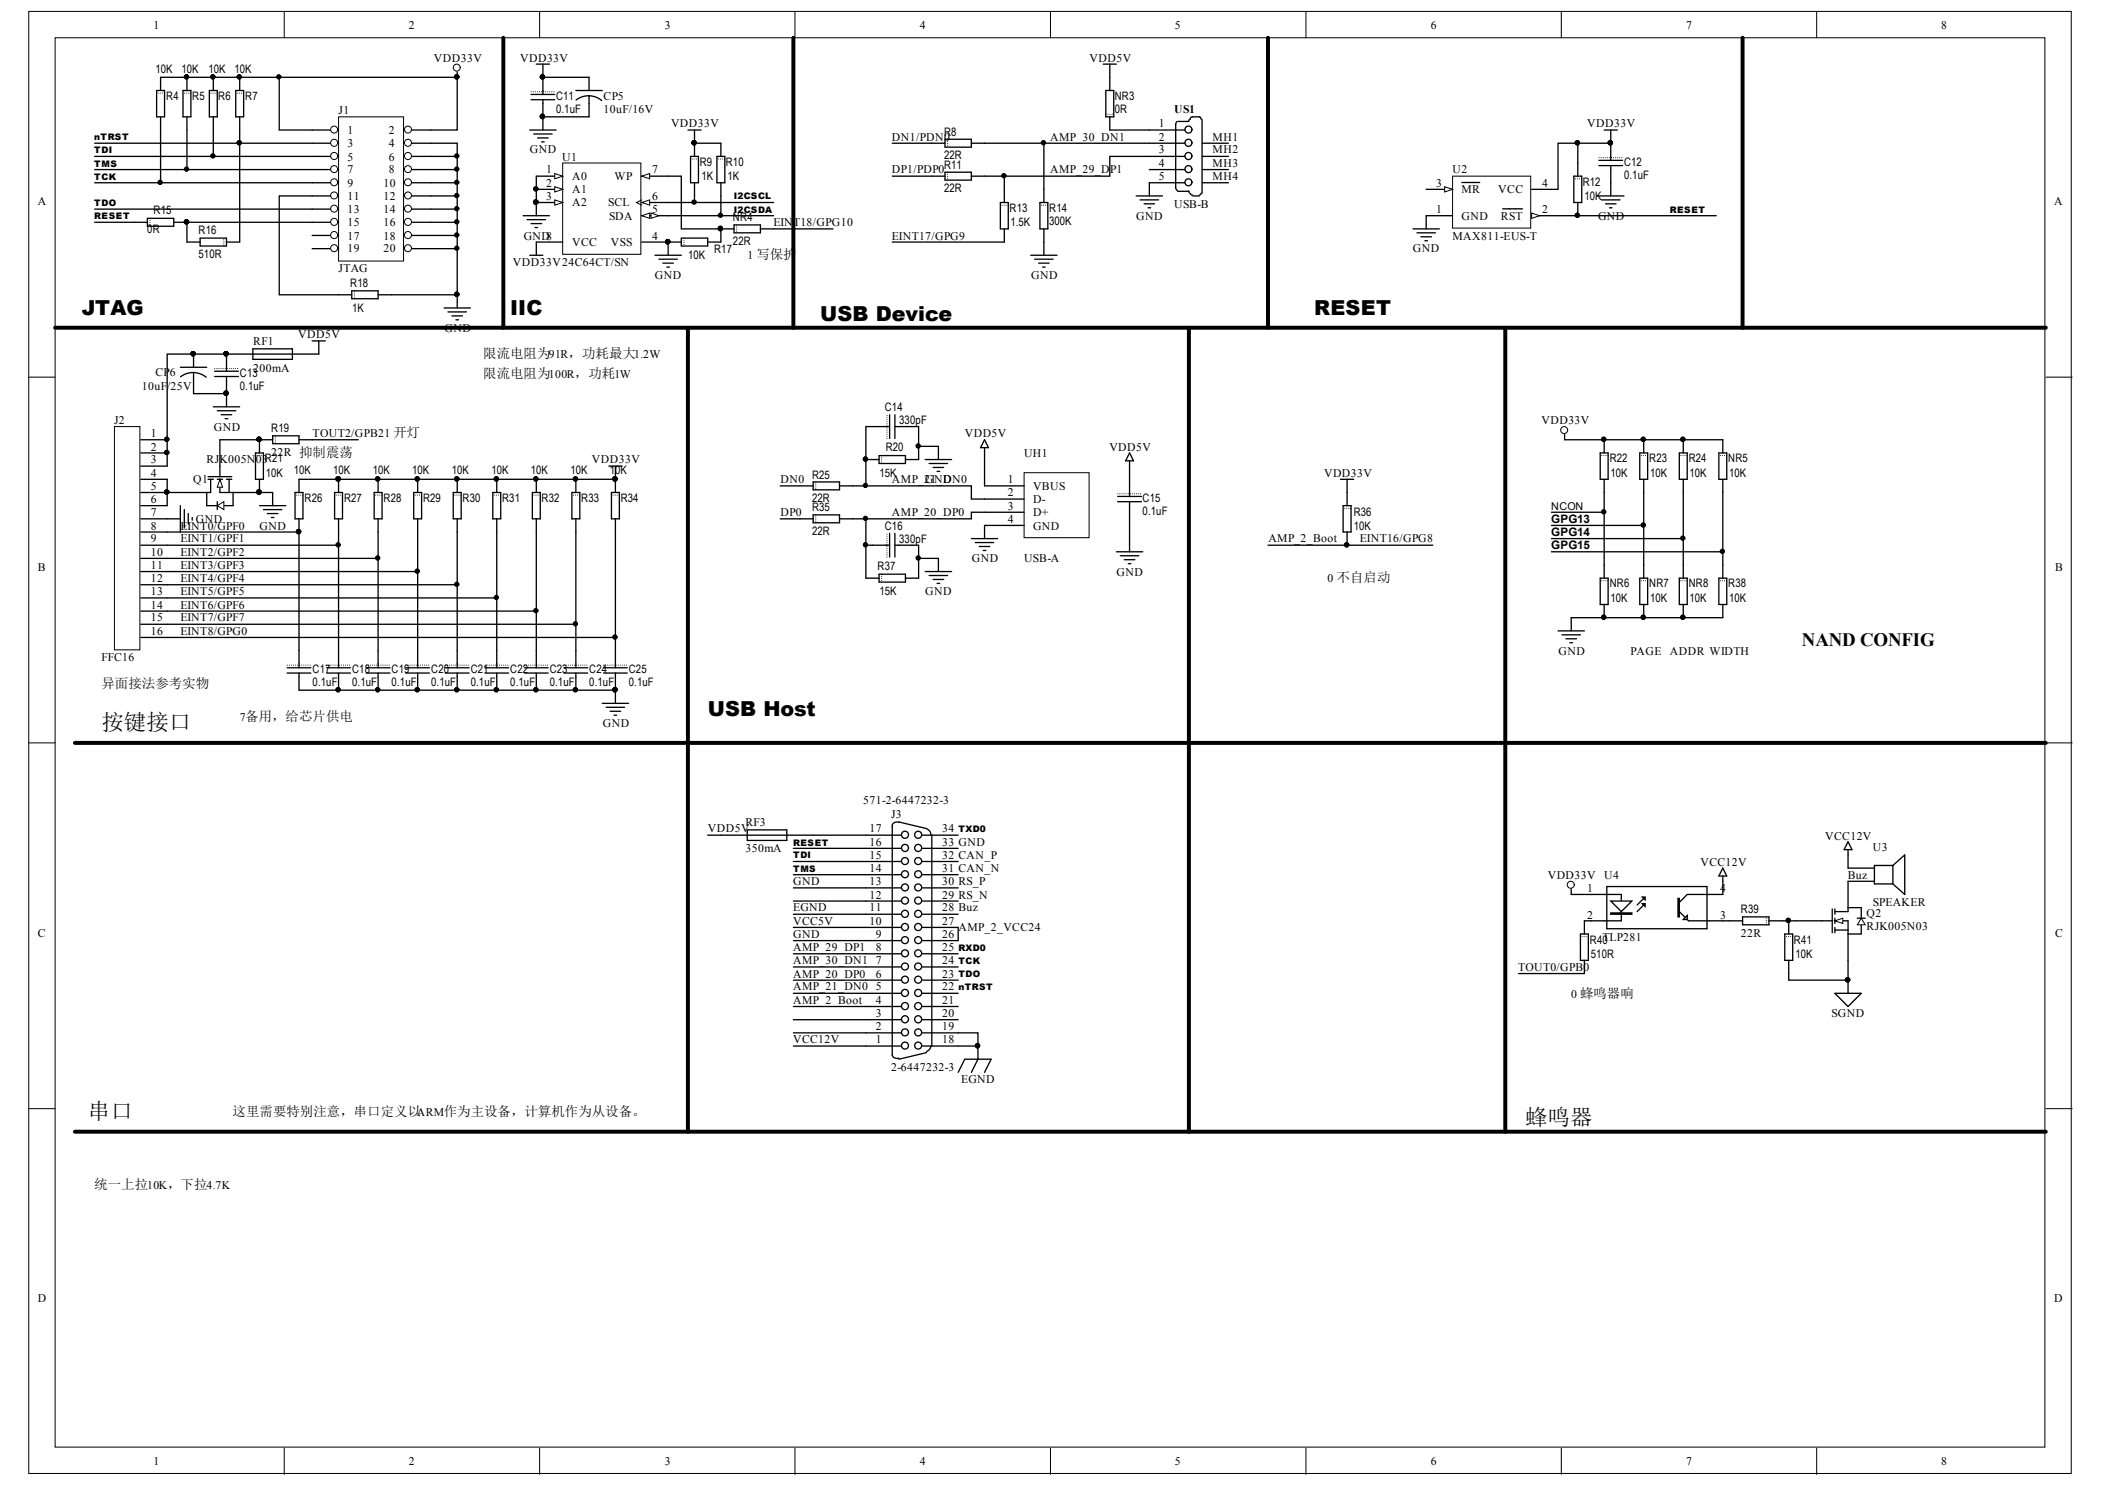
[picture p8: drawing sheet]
<svg xmlns="http://www.w3.org/2000/svg" width="297mm" height="210mm" viewBox="0 0 297 210" stroke-linecap="round" stroke-linejoin="round" font-family="sans-serif">
<defs><g id="words">
<g font-size="3.2">
<text x="14.3" y="103">按键接口</text>
<text x="12.4" y="157.8">串口</text>
<text x="215.2" y="158.7">蜂鸣器</text>
</g>
<g font-size="2.9">
<text x="11.5" y="44.4">JTAG</text>
<text x="72" y="44.4">IIC</text>
<text x="115.7" y="45.3">USB Device</text>
<text x="185.4" y="44.4">RESET</text>
<text x="99.9" y="101.1">USB Host</text>
</g>
<text font-size="2.7" x="254.3" y="91.2">NAND CONFIG</text>
<g font-size="1.9">
<text x="106.7" y="36.6">写保护</text>
<text x="68.2" y="50.5">限流电阻为</text>
<text x="68.2" y="53.3">限流电阻为</text>
<text x="80.2" y="50.5">，功耗最大</text>
<text x="81.1" y="53.3">，功耗</text>
<text x="42.2" y="64.5">抑制震荡</text>
<text x="55.5" y="61.7">开灯</text>
<text x="188.6" y="82.1">不自启动</text>
<text x="14.3" y="97">异面接法参考实物</text>
<text x="34.6" y="101.7">备用，给芯片供电</text>
<text x="223" y="140.7">蜂鸣器响</text>
<text x="32.8" y="157.4">这里需要特别注意，串口定义以</text>
<text x="62.6" y="157.4">作为主设备，计算机作为从设备。</text>
<text x="13.3" y="167.7">统一上拉</text>
<text x="23.7" y="167.7">，下拉</text>
</g>
<g font-size="1.6">
<text x="21.7" y="4">1</text>
<text x="57.7" y="4">2</text>
<text x="93.8" y="4">3</text>
<text x="129.8" y="4">4</text>
<text x="165.8" y="4">5</text>
<text x="201.9" y="4">6</text>
<text x="237.9" y="4">7</text>
<text x="273.9" y="4">8</text>
<text x="21.9" y="10.2">10K</text>
<text x="25.6" y="10.2">10K</text>
<text x="29.4" y="10.2">10K</text>
<text x="33.1" y="10.2">10K</text>
<text x="61.2" y="8.7">VDD33V</text>
<text x="73.4" y="8.7">VDD33V</text>
<text x="153.8" y="8.7">VDD5V</text>
<text x="23.4" y="14">R4</text>
<text x="27.1" y="14">R5</text>
<text x="30.8" y="14">R6</text>
<text x="34.6" y="14">R7</text>
<text x="47.8" y="16.1">J1</text>
<text x="78.5" y="14">C11</text>
<text x="78.5" y="15.9">0.1uF</text>
<text x="85.2" y="14">CP5</text>
<text x="85.2" y="15.9">10uF/16V</text>
<text x="94.7" y="18">VDD33V</text>
<text x="157.3" y="14">NR3</text>
<text x="157.3" y="15.9">0R</text>
<text x="163.5" y="18">1</text>
<text x="165.7" y="15.9">US1</text>
<text x="224" y="18">VDD33V</text>
<text x="49.1" y="18.9">1</text>
<text x="49.1" y="20.8">3</text>
<text x="49.1" y="22.7">5</text>
<text x="54.9" y="18.9">2</text>
<text x="54.9" y="20.8">4</text>
<text x="54.9" y="22.7">6</text>
<text x="74.8" y="21.6">GND</text>
<text x="79.3" y="22.7">U1</text>
<text x="98.7" y="23.4">R9</text>
<text x="102.4" y="23.4">R10</text>
<text x="125.9" y="19.9">DN1/PDN0</text>
<text x="133.2" y="23.8">R11</text>
<text x="133.2" y="19.1">R8</text>
<text x="133.2" y="22.4">22R</text>
<text x="148.2" y="19.9">AMP_30_DN1</text>
<text x="163.5" y="19.9">2</text>
<text x="163.5" y="21.6">3</text>
<text x="163.5" y="23.5">4</text>
<text x="171.1" y="21.6">MH2</text>
<text x="171.1" y="19.9">MH1</text>
<text x="171.1" y="23.5">MH3</text>
<text x="229.2" y="23.4">C12</text>
<text x="5.3" y="28.9">A</text>
<text x="49.1" y="24.4">7</text>
<text x="49.1" y="26.3">9</text>
<text x="49.1" y="28.2">11</text>
<text x="54.1" y="26.3">10</text>
<text x="54.1" y="28.2">12</text>
<text x="54.9" y="24.4">8</text>
<text x="77.1" y="24.4">1</text>
<text x="77.1" y="28.2">3</text>
<text x="77.1" y="26.3">2</text>
<text x="80.7" y="25.4">A0</text>
<text x="80.7" y="29.1">A2</text>
<text x="80.7" y="27.2">A1</text>
<text x="85.8" y="29.1">SCL</text>
<text x="86.7" y="25.4">WP</text>
<text x="92" y="24.4">7</text>
<text x="92" y="28.2">6</text>
<text x="99" y="25.4">1K</text>
<text x="102.7" y="25.4">1K</text>
<text x="125.9" y="24.4">DP1/PDP0</text>
<text x="133.2" y="27.1">22R</text>
<text x="142.5" y="29.9">R13</text>
<text x="148" y="29.9">R14</text>
<text x="148.2" y="24.4">AMP_29_D</text>
<text x="156.7" y="24.4">P1</text>
<text x="163.5" y="25.4">5</text>
<text x="165.7" y="29.4">USB-B</text>
<text x="171.1" y="25.4">MH4</text>
<text x="202.7" y="26.3">3</text>
<text x="205" y="24.4">U2</text>
<text x="206.2" y="27.2">MR</text>
<text x="211.4" y="27.2">VCC</text>
<text x="217.6" y="26.3">4</text>
<text x="223.3" y="26.2">R12</text>
<text x="223.6" y="28.2">10K</text>
<text x="229.2" y="25.2">0.1uF</text>
<text x="289.9" y="28.9">A</text>
<text x="20.8" y="32.9">0R</text>
<text x="21.7" y="30.1">R15</text>
<text x="28" y="33">R16</text>
<text x="49.1" y="30">13</text>
<text x="49.1" y="31.9">15</text>
<text x="49.1" y="33.8">17</text>
<text x="49.1" y="35.6">19</text>
<text x="54.1" y="30">14</text>
<text x="54.1" y="31.9">16</text>
<text x="54.1" y="33.8">18</text>
<text x="54.1" y="35.6">20</text>
<text x="73.9" y="33.8">GND8</text>
<text x="80.7" y="34.7">VCC</text>
<text x="85.9" y="31">SDA</text>
<text x="86.2" y="34.7">VSS</text>
<text x="92" y="30">5</text>
<text x="92" y="33.8">4</text>
<text x="100.8" y="35.7">R17</text>
<text x="103.4" y="31.1">NR4</text>
<text x="103.4" y="34.6">22R</text>
<text x="109.1" y="31.9">EINT18/GPG10</text>
<text x="125.9" y="33.8">EINT17/GPG9</text>
<text x="142.6" y="31.9">1.5K</text>
<text x="148" y="31.8">300K</text>
<text x="160.3" y="31">GND</text>
<text x="199.4" y="35.6">GND</text>
<text x="202.7" y="30">1</text>
<text x="205" y="33.8">MAX811-EUS-T</text>
<text x="206.2" y="31">GND</text>
<text x="211.8" y="31">RST</text>
<text x="217.6" y="30">2</text>
<text x="225.5" y="31">GND</text>
<text x="28" y="36.3">510R</text>
<text x="47.8" y="38.4">JTAG</text>
<text x="49.4" y="40.5">R18</text>
<text x="72.4" y="37.5">VDD33V24C64CT/SN</text>
<text x="92.4" y="39.4">GND</text>
<text x="97.1" y="36.6">10K</text>
<text x="105.5" y="36.6">1</text>
<text x="145.5" y="39.4">GND</text>
<text x="42.1" y="47.7">VDD5V</text>
<text x="49.7" y="44.1">1K</text>
<text x="62.7" y="46.9">GND</text>
<text x="21.9" y="53.1">CP</text>
<text x="24" y="53.1">6</text>
<text x="33.8" y="53.2">C13</text>
<text x="35.7" y="52.4">200mA</text>
<text x="35.7" y="48.6">RF1</text>
<text x="77.4" y="50.5">91R</text>
<text x="77.4" y="53.3">100R</text>
<text x="86.7" y="53.3">1W</text>
<text x="89.5" y="50.5">1.2W</text>
<text x="16.1" y="59.8">J2</text>
<text x="20" y="55">10uF/</text>
<text x="24.1" y="55">25V</text>
<text x="33.8" y="55">0.1uF</text>
<text x="124.9" y="58">C14</text>
<text x="126.9" y="59.8">330pF</text>
<text x="217.5" y="59.8">VDD33V</text>
<text x="21.3" y="61.7">1</text>
<text x="21.3" y="63.6">2</text>
<text x="21.3" y="65.4">3</text>
<text x="29.2" y="65.4">RJK005N</text>
<text x="30.2" y="60.8">GND</text>
<text x="36.1" y="65.4">03R21</text>
<text x="38.3" y="64.3">22R</text>
<text x="38.3" y="60.9">R19</text>
<text x="44.1" y="61.7">TOUT2/GPB21</text>
<text x="83.5" y="65.4">VDD33V</text>
<text x="125" y="63.6">R20</text>
<text x="136.1" y="61.7">VDD5V</text>
<text x="144.5" y="64.5">UH1</text>
<text x="156.5" y="63.6">VDD5V</text>
<text x="227.1" y="65.2">R22</text>
<text x="232.7" y="65.2">R23</text>
<text x="238.3" y="65.2">R24</text>
<text x="243.9" y="65.2">NR5</text>
<text x="21.3" y="67.3">4</text>
<text x="21.3" y="69.2">5</text>
<text x="21.3" y="70.9">6</text>
<text x="27.3" y="68.1">Q1</text>
<text x="37.5" y="67.3">10K</text>
<text x="41.4" y="66.9">10K</text>
<text x="43" y="70.8">R26</text>
<text x="47" y="66.9">10K</text>
<text x="48.5" y="70.8">R27</text>
<text x="52.6" y="66.9">10K</text>
<text x="54.1" y="70.8">R28</text>
<text x="58.2" y="66.9">10K</text>
<text x="59.7" y="70.8">R29</text>
<text x="63.8" y="66.9">10K</text>
<text x="65.3" y="70.8">R30</text>
<text x="69.3" y="66.9">10K</text>
<text x="70.9" y="70.8">R31</text>
<text x="74.9" y="66.9">10K</text>
<text x="76.4" y="70.8">R32</text>
<text x="80.5" y="66.9">10K</text>
<text x="82" y="70.8">R33</text>
<text x="86.1" y="66.9">10K</text>
<text x="87.6" y="70.8">R34</text>
<text x="110.2" y="68.1">DN0</text>
<text x="114.6" y="67.5">R25</text>
<text x="114.6" y="70.8">22R</text>
<text x="124.1" y="67.3">15K</text>
<text x="125.9" y="68.1">AMP_2G1NDN0</text>
<text x="132.2" y="68.1">_D</text>
<text x="142.2" y="68.1">1</text>
<text x="142.2" y="70">2</text>
<text x="142.2" y="71.9">3</text>
<text x="145.8" y="69.2">VBUS</text>
<text x="145.8" y="70.9">D-</text>
<text x="161.2" y="70.8">C15</text>
<text x="186.8" y="67.3">VDD33V</text>
<text x="227.3" y="67.3">10K</text>
<text x="232.8" y="67.3">10K</text>
<text x="238.4" y="67.3">10K</text>
<text x="244" y="67.3">10K</text>
<text x="21.3" y="72.8">7</text>
<text x="21.3" y="74.7">8</text>
<text x="21.3" y="76.5">9</text>
<text x="25.5" y="74.7">EINT0/GPF0</text>
<text x="25.5" y="76.5">EINT1/GPF1</text>
<text x="27.6" y="73.7">GND</text>
<text x="36.6" y="74.7">GND</text>
<text x="110.2" y="72.8">DP0</text>
<text x="114.6" y="72.1">R35</text>
<text x="114.6" y="75.5">22R</text>
<text x="124.9" y="74.7">C16</text>
<text x="125.9" y="72.8">AMP_20_DP0</text>
<text x="126.9" y="76.6">330pF</text>
<text x="142.2" y="73.7">4</text>
<text x="145.8" y="72.8">D+</text>
<text x="145.8" y="74.7">GND</text>
<text x="161.2" y="72.7">0.1uF</text>
<text x="179" y="76.5">AMP_2_Boot</text>
<text x="191" y="72.8">R36</text>
<text x="191" y="74.7">10K</text>
<text x="191.9" y="76.5">EINT16/GPG8</text>
<text x="218.9" y="73.7">GPG13</text>
<text x="218.9" y="75.6">GPG14</text>
<text x="218.9" y="77.5">GPG15</text>
<text x="5.3" y="80.6">B</text>
<text x="21.3" y="78.4">10</text>
<text x="21.3" y="80.3">11</text>
<text x="21.3" y="82.1">12</text>
<text x="21.3" y="84">13</text>
<text x="25.5" y="78.4">EINT2/GPF2</text>
<text x="25.5" y="80.3">EINT3/GPF3</text>
<text x="25.5" y="82.1">EINT4/GPF4</text>
<text x="25.5" y="84">EINT5/GPF5</text>
<text x="123.8" y="80.4">R37</text>
<text x="124.1" y="84">15K</text>
<text x="130.6" y="84">GND</text>
<text x="137.1" y="79.3">GND</text>
<text x="144.5" y="79.3">USB-A</text>
<text x="157.6" y="81.2">GND</text>
<text x="187.3" y="82.1">0</text>
<text x="227.1" y="82.8">NR6</text>
<text x="232.7" y="82.8">NR7</text>
<text x="238.3" y="82.8">NR8</text>
<text x="243.9" y="82.8">R38</text>
<text x="290" y="80.6">B</text>
<text x="21.3" y="85.9">14</text>
<text x="21.3" y="87.6">15</text>
<text x="21.3" y="89.5">16</text>
<text x="25.5" y="85.9">EINT6/GPF6</text>
<text x="25.5" y="87.6">EINT7/GPF7</text>
<text x="25.5" y="89.5">EINT8/GPG0</text>
<text x="227.3" y="85">10K</text>
<text x="232.8" y="85">10K</text>
<text x="238.4" y="85">10K</text>
<text x="244" y="85">10K</text>
<text x="14.3" y="93.2">FFC16</text>
<text x="44.1" y="95">C17</text>
<text x="49.7" y="95">C18</text>
<text x="55.3" y="95">C19</text>
<text x="60.8" y="95">C20</text>
<text x="66.4" y="95">C21</text>
<text x="72" y="95">C22</text>
<text x="77.6" y="95">C23</text>
<text x="83.2" y="95">C24</text>
<text x="88.7" y="95">C25</text>
<text x="219.9" y="92.3">GND</text>
<text x="230.1" y="92.3">PAGE ADDR WIDTH</text>
<text x="33.8" y="101.7">7</text>
<text x="44.1" y="96.8">0.1uF</text>
<text x="49.7" y="96.8">0.1uF</text>
<text x="55.3" y="96.8">0.1uF</text>
<text x="60.8" y="96.8">0.1uF</text>
<text x="66.4" y="96.8">0.1uF</text>
<text x="72" y="96.8">0.1uF</text>
<text x="77.6" y="96.8">0.1uF</text>
<text x="83.2" y="96.8">0.1uF</text>
<text x="88.7" y="96.8">0.1uF</text>
<text x="85.1" y="102.6">GND</text>
<text x="121.8" y="113.5">571-2-6447232-3</text>
<text x="99.9" y="117.4">VDD5V</text>
<text x="105.2" y="116.5">RF3</text>
<text x="122.7" y="119.3">16</text>
<text x="122.7" y="117.4">17</text>
<text x="125.7" y="115.4">J3</text>
<text x="133" y="117.4">34</text>
<text x="133" y="119.3">33 GND</text>
<text x="257.6" y="118.4">VCC12V</text>
<text x="105.2" y="120.2">350mA</text>
<text x="111.9" y="124.9">GND</text>
<text x="122.7" y="124.9">13</text>
<text x="122.7" y="123">14</text>
<text x="122.7" y="121.2">15</text>
<text x="133" y="124.9">30 RS_P</text>
<text x="133" y="121.2">32 CAN_P</text>
<text x="133" y="123">31 CAN_N</text>
<text x="218.4" y="124">VDD33V</text>
<text x="224" y="125.8">1</text>
<text x="226.4" y="124">U4</text>
<text x="239.9" y="122.1">VCC12V</text>
<text x="242.7" y="125.8">4</text>
<text x="260.7" y="124">Buz</text>
<text x="264.3" y="120.1">U3</text>
<text x="111.9" y="130.5">VCC5V</text>
<text x="111.9" y="128.6">EGND</text>
<text x="122.7" y="130.5">10</text>
<text x="122.7" y="128.6">11</text>
<text x="122.7" y="126.8">12</text>
<text x="133" y="126.8">29 RS_N</text>
<text x="133" y="128.6">28 Buz</text>
<text x="133" y="130.5">27</text>
<text x="135.2" y="131.3">AMP_2_VCC24</text>
<text x="224" y="129.6">2</text>
<text x="242.7" y="129.6">3</text>
<text x="245.7" y="128.8">R39</text>
<text x="263.4" y="129.3">Q2</text>
<text x="263.4" y="131.2">RJK005N03</text>
<text x="264.3" y="127.8">SPEAKER</text>
<text x="5.3" y="132.1">C</text>
<text x="111.9" y="137.9">AMP_20_DP0</text>
<text x="111.9" y="132.4">GND</text>
<text x="111.9" y="136">AMP_30_DN1</text>
<text x="111.9" y="134.1">AMP_29_DP1</text>
<text x="123.6" y="137.9">6</text>
<text x="123.6" y="136">7</text>
<text x="123.6" y="134.1">8</text>
<text x="123.6" y="132.4">9</text>
<text x="133" y="132.4">26</text>
<text x="133" y="134.1">25</text>
<text x="133" y="136">24</text>
<text x="133" y="137.9">23</text>
<text x="214.2" y="136.9">TOUT0/GPB0</text>
<text x="224.4" y="133.1">R40</text>
<text x="224.5" y="135.1">510R</text>
<text x="226.1" y="132.7">TLP281</text>
<text x="245.7" y="132.1">22R</text>
<text x="253.1" y="133.1">R41</text>
<text x="253.4" y="135.1">10K</text>
<text x="290" y="132.1">C</text>
<text x="111.9" y="139.7">AMP_21_DN0</text>
<text x="111.9" y="141.6">AMP_2_Boot</text>
<text x="123.6" y="143.5">3</text>
<text x="123.6" y="141.6">4</text>
<text x="123.6" y="139.7">5</text>
<text x="133" y="143.5">20</text>
<text x="133" y="139.7">22</text>
<text x="133" y="141.6">21</text>
<text x="221.7" y="140.7">0</text>
<text x="258.5" y="143.5">SGND</text>
<text x="111.9" y="147.2">VCC12V</text>
<text x="123.6" y="147.2">1</text>
<text x="123.6" y="145.3">2</text>
<text x="133" y="147.2">18</text>
<text x="133" y="145.3">19</text>
<text x="125.7" y="151.1">2-6447232-3</text>
<text x="135.6" y="152.8">EGND</text>
<text x="58.8" y="157.4">ARM</text>
<text x="20.8" y="167.7">10K</text>
<text x="29.2" y="167.7">4.7K</text>
<text x="5.3" y="183.7">D</text>
<text x="289.9" y="183.7">D</text>
<text x="21.7" y="206.7">1</text>
<text x="57.7" y="206.7">2</text>
<text x="93.8" y="206.7">3</text>
<text x="129.8" y="206.7">4</text>
<text x="165.8" y="206.7">5</text>
<text x="201.9" y="206.7">6</text>
<text x="237.9" y="206.7">7</text>
<text x="273.9" y="206.7">8</text>
</g>
<text font-size="1.5" x="218.9" y="71.9">NCON</text>
<g font-size="1.3">
<text x="13.3" y="19.7">nTRST</text>
<text x="13.3" y="21.6">TDI</text>
<text x="13.3" y="23.5">TMS</text>
<text x="13.3" y="25.3">TCK</text>
<text x="13.3" y="29.1">TDO</text>
<text x="103.6" y="28.1">I2CSCL</text>
<text x="13.3" y="30.9">RESET</text>
<text x="103.6" y="30">I2CSDA</text>
<text x="235.6" y="30">RESET</text>
<text x="111.9" y="119.3">RESET</text>
<text x="135.2" y="117.4">TXD0</text>
<text x="111.9" y="121.1">TDI</text>
<text x="111.9" y="123">TMS</text>
<text x="135.2" y="134.1">RXD0</text>
<text x="135.2" y="136">TCK</text>
<text x="135.2" y="137.8">TDO</text>
<text x="135.2" y="139.7">nTRST</text>
</g>
</g></defs>
<g fill="#fff" stroke="#000" stroke-width=".14">
<path d="M4.1 1.6h288.2v206.3h-288.2z"/>
<path d="M7.8 5.3h280.8v198.8h-280.8z"/>
</g>
<g fill="none" stroke="#000" stroke-width=".14">
<path d="M40.1 1.6v3.7M76.1 1.6v3.7M112.2 1.6v3.7M148.2 1.6v3.7M184.3 1.6v3.7M220.3 1.6v3.7M256.4 1.6v3.7M4.1 53.2h3.7M288.7 53.2h3.7M4.1 104.8h3.7M288.7 104.8h3.7M4.1 156.4h3.7"/>
<path d="M288.7 156.4h3.7M40.1 204.3v3.7M76.1 204.3v3.7M112.2 204.3v3.7M148.2 204.3v3.7M184.3 204.3v3.7M220.3 204.3v3.7M256.4 204.3v3.7"/>
</g>
<g fill="none" stroke="#000" stroke-width=".19">
<path d="M97.1 18.3h1.8M98 18.3v1.9M73.8 30.4h3.7M74.4 31h2.6M74.9 31.5h1.5M75.5 32.1h.4M75.7 28.6v1.8M92.4 36h3.7M93 36.6h2.6M93.5 37.1h1.5M94.1 37.7h.4M94.3 30.4h14.9"/>
<path d="M94.3 28.6h14.9M94.3 34.1v1.9M98 27.6v1M101.7 27.6v2.8"/>
</g>
<g fill="#000" stroke="#000" stroke-width=".14">
<circle cx="75.6" cy="28.5" r=".31"/>
<circle cx="94.2" cy="34.1" r=".31"/>
<circle cx="97.9" cy="20.1" r=".31"/>
<circle cx="97.9" cy="28.5" r=".31"/>
<circle cx="101.7" cy="30.4" r=".31"/>
</g>
<path d="M47.8 16.5h9.1v20.3h-9.1z" fill="#fff" stroke="#000" stroke-width=".14"/>
<path d="M44.1 18.3h3.7" fill="none" stroke="#000" stroke-width=".19"/>
<circle cx="47.2" cy="18.3" r=".49" fill="#fff" stroke="#000" stroke-width=".14"/>
<path d="M57.1 18.3h3.7" fill="none" stroke="#000" stroke-width=".19"/>
<circle cx="57.6" cy="18.3" r=".49" fill="#fff" stroke="#000" stroke-width=".14"/>
<path d="M44.1 20.2h3.7" fill="none" stroke="#000" stroke-width=".19"/>
<circle cx="47.1" cy="20.1" r=".5" fill="#fff" stroke="#000" stroke-width=".14"/>
<path d="M57.1 20.2h3.7" fill="none" stroke="#000" stroke-width=".19"/>
<circle cx="57.6" cy="20.1" r=".5" fill="#fff" stroke="#000" stroke-width=".14"/>
<path d="M44.1 22.1h3.7" fill="none" stroke="#000" stroke-width=".19"/>
<circle cx="47.1" cy="22" r=".5" fill="#fff" stroke="#000" stroke-width=".14"/>
<path d="M57.1 22.1h3.7" fill="none" stroke="#000" stroke-width=".19"/>
<circle cx="57.6" cy="22" r=".5" fill="#fff" stroke="#000" stroke-width=".14"/>
<path d="M44.1 23.9h3.7" fill="none" stroke="#000" stroke-width=".19"/>
<circle cx="47.2" cy="23.9" r=".49" fill="#fff" stroke="#000" stroke-width=".14"/>
<path d="M57.1 23.9h3.7" fill="none" stroke="#000" stroke-width=".19"/>
<circle cx="57.6" cy="23.9" r=".49" fill="#fff" stroke="#000" stroke-width=".14"/>
<path d="M44.1 25.8h3.7" fill="none" stroke="#000" stroke-width=".19"/>
<circle cx="47.2" cy="25.7" r=".49" fill="#fff" stroke="#000" stroke-width=".14"/>
<path d="M57.1 25.8h3.7" fill="none" stroke="#000" stroke-width=".19"/>
<circle cx="57.6" cy="25.7" r=".49" fill="#fff" stroke="#000" stroke-width=".14"/>
<path d="M44.1 27.6h3.7" fill="none" stroke="#000" stroke-width=".19"/>
<circle cx="47.2" cy="27.6" r=".49" fill="#fff" stroke="#000" stroke-width=".14"/>
<path d="M57.1 27.6h3.7" fill="none" stroke="#000" stroke-width=".19"/>
<circle cx="57.6" cy="27.6" r=".49" fill="#fff" stroke="#000" stroke-width=".14"/>
<path d="M44.1 29.5h3.7" fill="none" stroke="#000" stroke-width=".19"/>
<circle cx="47.2" cy="29.4" r=".49" fill="#fff" stroke="#000" stroke-width=".14"/>
<path d="M57.1 29.5h3.7" fill="none" stroke="#000" stroke-width=".19"/>
<circle cx="57.6" cy="29.4" r=".49" fill="#fff" stroke="#000" stroke-width=".14"/>
<path d="M44.1 31.4h3.7" fill="none" stroke="#000" stroke-width=".19"/>
<circle cx="47.1" cy="31.3" r=".5" fill="#fff" stroke="#000" stroke-width=".14"/>
<path d="M57.1 31.4h3.7" fill="none" stroke="#000" stroke-width=".19"/>
<circle cx="57.6" cy="31.3" r=".5" fill="#fff" stroke="#000" stroke-width=".14"/>
<path d="M44.1 33.2h3.7" fill="none" stroke="#000" stroke-width=".19"/>
<circle cx="47.1" cy="33.2" r=".5" fill="#fff" stroke="#000" stroke-width=".14"/>
<path d="M57.1 33.2h3.7" fill="none" stroke="#000" stroke-width=".19"/>
<circle cx="57.6" cy="33.2" r=".5" fill="#fff" stroke="#000" stroke-width=".14"/>
<path d="M44.1 35.1h3.7" fill="none" stroke="#000" stroke-width=".19"/>
<circle cx="47.2" cy="35" r=".49" fill="#fff" stroke="#000" stroke-width=".14"/>
<path d="M57.1 35.1h3.7" fill="none" stroke="#000" stroke-width=".19"/>
<circle cx="57.6" cy="35" r=".49" fill="#fff" stroke="#000" stroke-width=".14"/>
<circle cx="64.5" cy="9.5" r=".49" fill="none" stroke="#000" stroke-width=".14"/>
<g fill="none" stroke="#000" stroke-width=".19">
<path d="M22.7 18.3v7.5M26.4 18.3v5.6M30.1 18.3v3.8M33.8 18.3v1.9M39.4 10.9v7.4h4.7M64.5 10.2v.7M13.4 20.2h30.7M13.4 22.1h30.7M13.4 23.9h30.7M13.4 25.8h30.7M13.4 29.5h30.7M26.4 31.4h17.7"/>
<path d="M60.8 22.1h3.7M60.8 23.9h3.7M60.8 25.8h3.7M60.8 29.5h3.7M60.8 31.4h3.7M60.8 35.1h3.7M60.8 33.2h3.7M60.8 27.6h3.7M62.7 43.4h3.7M63.2 44h2.6M63.8 44.6h1.5M64.3 45.1h.4"/>
<path d="M64.5 41.6v1.8M36.6 71.3h3.7M37.2 71.9h2.6M37.7 72.4h1.5M38.3 73h.4M38.5 69.5v1.8M47.8 75v16.8M53.4 75v16.8M58.9 75v16.8M64.5 75v16.8M70.1 75v16.8M75.7 75v16.8"/>
<path d="M81.3 75v16.8M86.8 75v16.8M85 99.2h3.7M85.5 99.8h2.6M86.8 97.4v1.8M86.1 100.3h1.5M86.7 100.9h.3"/>
</g>
<g fill="#000" stroke="#000" stroke-width=".14">
<circle cx="39.3" cy="10.8" r=".31"/>
<circle cx="64.5" cy="10.8" r=".31"/>
<circle cx="22.6" cy="25.7" r=".31"/>
<circle cx="26.3" cy="23.9" r=".31"/>
<circle cx="26.3" cy="31.3" r=".31"/>
<circle cx="30" cy="22" r=".31"/>
<circle cx="33.8" cy="20.1" r=".31"/>
<circle cx="64.4" cy="27.6" r=".31"/>
<circle cx="64.4" cy="25.7" r=".31"/>
<circle cx="64.5" cy="22" r=".31"/>
<circle cx="64.5" cy="23.9" r=".31"/>
<circle cx="64.5" cy="35" r=".31"/>
<circle cx="64.5" cy="29.4" r=".31"/>
<circle cx="64.5" cy="31.3" r=".31"/>
<circle cx="64.5" cy="33.2" r=".31"/>
<circle cx="64.5" cy="41.5" r=".31"/>
<circle cx="86.8" cy="97.3" r=".31"/>
</g>
<path d="M71 5.3v40.9M112 5.3v40.9M178.9 5.3v40.9M7.8 46.2h280.9" fill="none" stroke="#000" stroke-width=".56"/>
<path d="M16.1 60.2h3.6v31.5h-3.6z" fill="#fff" stroke="#000" stroke-width=".14"/>
<g fill="none" stroke="#000" stroke-width=".19">
<path d="M226.4 18.3h1.8M227.3 18.3v1.9M199.4 32.3h3.7M199.9 32.8h2.7M200.5 33.4h1.5M201.1 34h.3M201.3 30.4v1.9M19.9 62h3.7M19.9 63.9h3.7M19.9 65.8h3.7M19.9 67.6h3.7M19.9 69.5h3.7"/>
<path d="M19.9 71.3h3.7M19.9 73.2h3.7M19.9 75h3.7M19.9 76.9h27.9M19.9 78.8h33.5M85.9 65.8h1.9M86.8 65.8v1.8M19.9 80.6h39M19.9 82.5h44.6M19.9 84.3h50.2M19.9 86.2h55.8M19.9 88.1h61.4"/>
<path d="M19.9 89.9h66.9"/>
</g>
<g fill="#000" stroke="#000" stroke-width=".14">
<circle cx="227.2" cy="20.1" r=".31"/>
<circle cx="23.5" cy="69.4" r=".31"/>
<circle cx="23.5" cy="63.8" r=".31"/>
<circle cx="23.5" cy="62" r=".31"/>
<circle cx="47.7" cy="76.9" r=".31"/>
<circle cx="53.3" cy="78.7" r=".31"/>
<circle cx="86.8" cy="67.6" r=".31"/>
<circle cx="58.9" cy="80.6" r=".31"/>
<circle cx="64.5" cy="82.4" r=".31"/>
<circle cx="70" cy="84.3" r=".31"/>
<circle cx="75.6" cy="86.1" r=".31"/>
<circle cx="81.2" cy="88" r=".31"/>
<circle cx="86.8" cy="89.9" r=".31"/>
</g>
<path d="M97.1 46.2v58.6M10.6 104.8h278.1" fill="none" stroke="#000" stroke-width=".56"/>
<path d="M205 24.8h11v7.4h-11z" fill="#fff" stroke="#000" stroke-width=".14"/>
<path d="M201.3 30.4h3.7M201.3 26.7h3.7M216.1 26.7h3.8" fill="none" stroke="#000" stroke-width=".19"/>
<path d="M203.9 26.3l1.1 .4-1.1 .4z" fill="#fff" stroke="#000" stroke-width=".14"/>
<path d="M206.3 25.7h2.5M216.1 30.4h3.8" fill="none" stroke="#000" stroke-width=".19"/>
<path d="M216.1 30.1l1.1 .3-1.1 .4z" fill="#fff" stroke="#000" stroke-width=".14"/>
<g fill="none" stroke="#000" stroke-width=".19">
<path d="M125.9 34.1h15.8M125.9 20.2h5.6M125.9 24.8h5.6M141.7 24.8v1.9M145.4 36h3.8M146 36.6h2.6M146.6 37.1h1.4M147.1 37.7h.4M147.3 20.2v6.5M147.3 34.1v1.9M212 29.5h2.8M219.9 30.4h22.3"/>
<path d="M225.4 27.6h3.8M226 28.2h2.6M226.6 28.8h1.4M227.1 29.3h.4M227.3 25.8v1.8M122.2 76.9h.9M122.2 73.2v8.4M123.1 60.2h-.9v8.3M128.7 60.2h.9v4.6M128.7 76.9h.9v4.7M129.6 63h2.8v1.8M129.6 78.8h2.8v1.8"/>
<path d="M130.6 64.8h3.7M131.1 65.4h2.6M131.7 65.9h1.5M132.2 66.5h.4M157.5 77.8h3.8M158.1 78.4h2.6M158.6 79h1.5M159.2 79.5h.4M159.4 65v.8M159.4 76v1.8M159.4 63.9l.6 1.1h-1.2zM178.9 76.9h23.3"/>
<path d="M189.2 67.6h1.8M190.1 67.6v1.9M130.6 80.6h3.7M131.1 81.2h2.6M131.7 81.7h1.5M132.2 82.3h.4"/>
</g>
<path d="M245.9 5.3v40.9M97.1 104.8v54.8M10.6 159.6h278.1" fill="none" stroke="#000" stroke-width=".56"/>
<g fill="#000" stroke="#000" stroke-width=".14">
<circle cx="141.7" cy="24.8" r=".31"/>
<circle cx="147.2" cy="20.1" r=".31"/>
<circle cx="122.1" cy="76.9" r=".31"/>
<circle cx="122.1" cy="73.1" r=".31"/>
<circle cx="122.1" cy="68.5" r=".31"/>
<circle cx="129.6" cy="78.7" r=".31"/>
<circle cx="129.6" cy="62.9" r=".31"/>
</g>
<path d="M144.5 66.7h9.2v9.1h-9.2z" fill="#fff" stroke="#000" stroke-width=".14"/>
<g fill="none" stroke="#000" stroke-width=".19">
<path d="M81.3 12.8h3.7M83.1 13.5l.8 .1 1 .6M83.1 13.5l-.8 .1-1 .5M83.1 10.9v1.9M83.1 13.5v3M225.6 23.4h3.4M225.6 22.6h3.4M227.3 20.2v2.4M227.3 23.4v2.4M30.3 53.1h3.3M30.3 52.4h3.3M32 49.9v2.5"/>
<path d="M32 53.1v2.4M125.5 58.5v3.3M126.3 58.5v3.3M120.3 68.5h16.8v1.9h7.4M123.1 60.2h2.4M126.3 60.2h2.4M137.1 76h3.7M137.6 76.5h2.6M138.2 77.1h1.5M138.7 77.7h.4M138.9 63.1v5.4h5.6M138.9 62l.6 1.1h-1.1z"/>
<path d="M144.5 72.3h-7.4v.9h-16.8M144.5 74.1h-5.6v1.9M157.7 70.8h3.4M157.7 70h3.4M159.4 67.6v2.4M159.4 70.8v2.4M40.5 94.9h3.4M40.5 94.2h3.4M42.2 91.8v2.4M42.2 94.9v2.5h44.6v-2.5M46.1 94.9h3.3M46.1 94.2h3.3"/>
<path d="M47.8 91.8v2.4M47.8 94.9v2.5M51.7 94.9h3.3M51.7 94.2h3.3M53.4 91.8v2.4M53.4 94.9v2.5M57.3 94.9h3.3M57.3 94.2h3.3M58.9 91.8v2.4M58.9 94.9v2.5M62.8 94.9h3.4M62.8 94.2h3.4"/>
<path d="M64.5 91.8v2.4M64.5 94.9v2.5M68.4 94.9h3.4M68.4 94.2h3.4M70.1 91.8v2.4M70.1 94.9v2.5M74 94.9h3.4M74 94.2h3.4M75.7 91.8v2.4M75.7 94.9v2.5M79.6 94.9h3.3M79.6 94.2h3.3"/>
<path d="M81.3 91.8v2.4M81.3 94.9v2.5M85.2 94.9h3.3M85.2 94.2h3.3M86.8 91.8v2.4"/>
</g>
<g fill="none" stroke="#000" stroke-width=".14" stroke-dasharray="0 .3">
<path d="M225.6 22.2h3.4M30.3 52h3.3M125.2 61.8v-3.3M157.7 69.7h3.4M40.5 93.8h3.4M46.1 93.8h3.3M51.7 93.8h3.3M57.3 93.8h3.3M62.8 93.8h3.4M68.4 93.8h3.4M74 93.8h3.4M79.6 93.8h3.3"/>
<path d="M85.2 93.8h3.3"/>
</g>
<g fill="#000" stroke="#000" stroke-width=".14">
<circle cx="227.2" cy="20.1" r=".31"/>
<circle cx="31.9" cy="49.9" r=".31"/>
<circle cx="31.9" cy="55.5" r=".31"/>
<circle cx="47.7" cy="97.3" r=".31"/>
<circle cx="53.3" cy="97.3" r=".31"/>
<circle cx="58.9" cy="97.3" r=".31"/>
<circle cx="64.5" cy="97.3" r=".31"/>
<circle cx="70" cy="97.3" r=".31"/>
<circle cx="75.6" cy="97.3" r=".31"/>
<circle cx="81.2" cy="97.3" r=".31"/>
<circle cx="86.8" cy="97.3" r=".31"/>
</g>
<path d="M79.4 23h11v12.9h-11z" fill="#fff" stroke="#000" stroke-width=".14"/>
<path d="M75.7 24.8h3.7" fill="none" stroke="#000" stroke-width=".19"/>
<path d="M78.3 24.5l1.1 .3-1.1 .4z" fill="#fff" stroke="#000" stroke-width=".14"/>
<path d="M90.6 30.4h3.7" fill="none" stroke="#000" stroke-width=".19"/>
<g fill="#fff" stroke="#000" stroke-width=".14">
<path d="M90.6 30.4l1.1-.3v.7z"/>
<path d="M91.9 30.1l1.1 .3-1.1 .4z"/>
</g>
<path d="M75.7 28.6h3.7" fill="none" stroke="#000" stroke-width=".19"/>
<path d="M78.3 28.2l1.1 .4-1.1 .3z" fill="#fff" stroke="#000" stroke-width=".14"/>
<circle cx="75.6" cy="28.5" r=".31" fill="#000" stroke="#000" stroke-width=".14"/>
<path d="M75.7 26.7h3.7" fill="none" stroke="#000" stroke-width=".19"/>
<path d="M78.3 26.3l1.1 .4-1.1 .4z" fill="#fff" stroke="#000" stroke-width=".14"/>
<circle cx="75.6" cy="26.6" r=".31" fill="#000" stroke="#000" stroke-width=".14"/>
<path d="M90.6 24.8h3.7" fill="none" stroke="#000" stroke-width=".19"/>
<path d="M90.6 24.8l1.1-.3v.7z" fill="#fff" stroke="#000" stroke-width=".14"/>
<path d="M90.6 34.1h3.7M90.6 28.6h3.7" fill="none" stroke="#000" stroke-width=".19"/>
<circle cx="94.2" cy="34.1" r=".31" fill="#000" stroke="#000" stroke-width=".14"/>
<path d="M90.6 28.2l-.8 .4 .8 .3" fill="none" stroke="#000" stroke-width=".14"/>
<path d="M90.6 28.6l1.1-.4v.7z" fill="#fff" stroke="#000" stroke-width=".14"/>
<g fill="none" stroke="#000" stroke-width=".19">
<path d="M74.7 18.3h3.8M74.9 14.1h3.4M74.9 13.3h3.4M75.3 18.9h2.6M75.7 9h1.8M75.9 19.5h1.5M76.6 9v4.3M76.6 14.1v4.2M76.6 10.9h6.5M76.6 16.5h6.5M74.7 36h1.9M75.7 24.8v3.8"/>
<path d="M76.4 20h.4M79.4 34.1h-3.7v1.9M98 20.2h3.7M125.9 132.7h1.3M125.9 136.4h1.3M125.9 140.1h1.3M125.9 143.8h1.3M125.9 147.6h1.3"/>
</g>
<g fill="#000" stroke="#000" stroke-width=".14">
<circle cx="76.5" cy="16.4" r=".31"/>
<circle cx="76.5" cy="10.8" r=".31"/>
<circle cx="75.6" cy="26.6" r=".31"/>
<circle cx="75.6" cy="28.5" r=".31"/>
<circle cx="94.2" cy="34.1" r=".31"/>
<circle cx="97.9" cy="20.1" r=".31"/>
</g>
<path d="M74.9 13h3.4" fill="none" stroke="#000" stroke-width=".14" stroke-dasharray="0 .3"/>
<g fill="#fff" stroke="#000" stroke-width=".19">
<circle cx="129.6" cy="147.5" r=".49"/>
<circle cx="129.6" cy="145.6" r=".49"/>
<circle cx="129.6" cy="143.8" r=".5"/>
<circle cx="129.6" cy="141.9" r=".5"/>
<circle cx="129.6" cy="140.1" r=".5"/>
<circle cx="129.6" cy="138.2" r=".49"/>
<circle cx="129.6" cy="136.3" r=".49"/>
<circle cx="129.6" cy="134.5" r=".49"/>
<circle cx="129.6" cy="132.6" r=".49"/>
<circle cx="129.6" cy="130.8" r=".5"/>
<circle cx="127.7" cy="147.5" r=".49"/>
<circle cx="127.7" cy="145.6" r=".49"/>
<circle cx="127.7" cy="143.8" r=".5"/>
<circle cx="127.7" cy="141.9" r=".5"/>
<circle cx="127.7" cy="140.1" r=".5"/>
<circle cx="127.7" cy="138.2" r=".49"/>
<circle cx="127.7" cy="136.3" r=".49"/>
<circle cx="127.7" cy="134.5" r=".49"/>
<circle cx="127.7" cy="132.6" r=".49"/>
<circle cx="127.7" cy="130.8" r=".5"/>
</g>
<g fill="none" stroke="#000" stroke-width=".19">
<path d="M122.2 117.8h3.7v29.8h-3.7M122.2 119.7h3.7M122.2 138.3h5M122.2 136.4h3.7M122.2 134.5h5M122.2 132.7h3.7M122.2 130.8h5M122.2 129h3.7M122.2 127.1h3.7M122.2 125.2h3.7M122.2 123.4h3.7M122.2 121.5h3.7"/>
<path d="M130.2 138.3h1.3M130.2 136.4h1.3M130.2 134.5h1.3M130.2 132.7h1.3M130.2 130.8h1.3M122.2 143.8h3.7M122.2 145.7h5M122.2 142h5M122.2 140.1h3.7M130.2 147.6h5M130.2 143.8h5M130.2 145.7h5"/>
<path d="M130.2 142h1.3M130.2 140.1h1.3"/>
</g>
<g fill="#fff" stroke="#000" stroke-width=".19">
<circle cx="129.6" cy="128.9" r=".5"/>
<circle cx="127.7" cy="128.9" r=".5"/>
<circle cx="129.6" cy="127" r=".49"/>
<circle cx="127.7" cy="127" r=".49"/>
<circle cx="129.6" cy="125.2" r=".49"/>
<circle cx="127.7" cy="125.2" r=".49"/>
<circle cx="129.6" cy="123.3" r=".49"/>
<circle cx="127.7" cy="123.3" r=".49"/>
<circle cx="129.6" cy="121.5" r=".49"/>
<circle cx="127.7" cy="121.5" r=".49"/>
</g>
<g fill="none" stroke="#000" stroke-width=".19">
<path d="M125.9 117.8h1.3M130.2 119.7h1.3M125.9 129h1.3M125.9 127.1h1.3M125.9 125.2h1.3M125.9 123.4h1.3M130.2 129h5M130.2 127.1h5M130.2 125.2h5M130.2 123.4h1.3M131.5 130.8h3.7M131.5 132.7h3.7"/>
<path d="M131.5 134.5h3.7M131.5 136.4h3.7M131.5 138.3h3.7M131.5 140.1h3.7M131.5 142h3.7"/>
</g>
<g fill="#fff" stroke="#000" stroke-width=".19">
<circle cx="129.6" cy="119.6" r=".5"/>
<circle cx="127.7" cy="119.6" r=".5"/>
<circle cx="129.6" cy="117.8" r=".5"/>
<circle cx="127.7" cy="117.8" r=".5"/>
</g>
<g fill="none" stroke="#000" stroke-width=".19">
<path d="M22.1 12.8h1.1v3.7h-1.1zM22.7 12.8v-1.9h41.8v7.4h-3.7M22.7 16.5v1.8M25.8 12.8h1.1v3.7h-1.1zM26.4 10.9v1.9M26.4 16.5v1.8M29.5 12.8h1.2v3.7h-1.2zM30.1 10.9v1.9M30.1 16.5v1.8M33.3 12.8h1.1v3.7h-1.1zM33.8 10.9v1.9M33.8 16.5v1.8"/>
<path d="M133.3 19.6h3.8v1.2h-3.8zM60.8 20.2h3.7v21.4h-11.1M94.3 34.1h1.8M96.1 33.6h3.8v1.1h-3.8zM97.4 22.1h1.2v3.7h-1.2zM98 20.2v1.9M98 25.8v1.8M99.9 34.1h1.8M101.2 22.1h1.1v3.7h-1.1zM101.7 20.2v1.9M101.7 25.8v1.8M131.5 24.8h1.8"/>
<path d="M131.5 20.2h1.8M133.3 24.3h3.8v1.1h-3.8zM137.1 24.8h1.8M137.1 20.2h1.8M141.2 28.6h1.1v3.7h-1.1zM141.7 26.7v1.9M141.7 32.3v1.8M222.1 24.8h1.1v3.8h-1.1zM222.6 20.2v4.6M222.6 28.6v1.8M47.8 41.6h1.8M49.6 41h3.8v1.1h-3.8z"/>
<path d="M23.6 75h18.6M36.1 63.9h1.1v3.7h-1.1zM36.6 62v1.9M36.6 67.6v1.9M41.6 69.5h1.2v3.7h-1.2zM42.2 69.5v-1.9h44.6v1.9M42.2 73.2v18.6M47.2 69.5h1.1v3.7h-1.1zM47.8 67.6v1.9M47.8 73.2v1.8M52.8 69.5h1.1v3.7h-1.1zM53.4 67.6v1.9"/>
<path d="M53.4 73.2v1.8M58.4 69.5h1.1v3.7h-1.1zM58.9 67.6v1.9M58.9 73.2v1.8M64 69.5h1.1v3.7h-1.1zM64.5 67.6v1.9M64.5 73.2v1.8M69.5 69.5h1.2v3.7h-1.2zM70.1 67.6v1.9M70.1 73.2v1.8M75.1 69.5h1.1v3.7h-1.1zM75.7 67.6v1.9"/>
<path d="M75.7 73.2v1.8M80.7 69.5h1.1v3.7h-1.1zM81.3 67.6v1.9M81.3 73.2v1.8M86.3 69.5h1.1v3.7h-1.1zM86.8 73.2v1.8M110.1 73.2h4.6M110.1 68.5h4.6M114.7 68h3.8v1.1h-3.8zM114.7 72.6h3.8v1.1h-3.8zM118.5 73.2h1.8M118.5 68.5h1.8"/>
<path d="M122.2 64.8h1.8M124 64.3h3.8v1.1h-3.8zM127.8 64.8h1.8M218.9 72.3h7.5M218.9 77.8h24.2M218.9 76h18.6M218.9 74.1h13M220.8 61.3v.7h22.3v1.9M225.8 63.9h1.1v3.7h-1.1zM226.4 62v1.9M226.4 67.6v14M231.4 63.9h1.1v3.7h-1.1z"/>
<path d="M231.9 62v1.9M231.9 67.6v14M237 63.9h1.1v3.7h-1.1zM237.5 62v1.9M237.5 67.6v14M242.5 63.9h1.2v3.7h-1.2zM243.1 67.6v14M122.2 81.6h1.8M124 81h3.8v1.1h-3.8zM127.8 81.6h1.8M219.9 89h3.7M220.4 89.6h2.6"/>
<path d="M221 90.1h1.5M221.5 90.7h.4M225.8 81.6h1.1v3.7h-1.1zM226.4 85.3v1.8M231.4 81.6h1.1v3.7h-1.1zM231.9 85.3v1.8M237 81.6h1.1v3.7h-1.1zM237.5 85.3v1.8M242.5 81.6h1.2v3.7h-1.2zM243.1 85.3v1.8h-21.4v1.9M125.9 119.7h1.3M125.9 116.5v1.3"/>
<path d="M126.8 116l3.9 .9M126.9 116a.64 .64 0 0 0-1 .6M130.2 117.8h5M130.8 116.9a.87 .87 0 0 1 .6 .9M131.5 119.7h3.7M131.5 117.8v29.8M112 125.2h10.2M112 129h10.2M112 130.8h10.2M112 132.7h10.2M112 127.1h10.2M125.9 121.5h1.3"/>
<path d="M130.2 121.5h5M131.5 123.4h3.7M135.2 130.8v1.9M243.1 123.6v.7M243.1 122.5l.6 1.1h-1.2zM251.9 131.8h1.1v3.7h-1.1zM252.4 129.9v1.9M252.4 135.5v1.8M253.3 129.9h5.2M258.5 128.2v3.4M258.9 129.9h1.9v5.6M258.9 128.6h1.9"/>
<path d="M258.9 131.2h1.9M258.9 128.2v.8M258.9 129.5v.8M258.9 130.8v.8M260.8 122.5h3.7M264.5 124.3h-3.7v3.7M267.1 122.1l1.7-1.5v5.6l-1.7-1.5M267.1 122.1v2.6M267.1 122.1h-2.6v2.6h2.6M112 142h10.2M112 143.8h10.2M112 145.7h10.2"/>
<path d="M112 147.6h10.2M125.9 148.8a.71 .71 0 0 0 1 .5M125.9 147.6v1.3M130.7 148.5l-3.9 .9M131.4 147.5a.86 .86 0 0 1-.6 .8M135.2 145.7h2.8v1.9M135.2 151.3l.9-1.9h3.8l-1 1.9M135.2 147.6h2.8M138 147.6v1.8l-.9 1.9"/>
</g>
<circle cx="220.7" cy="60.7" r=".49" fill="none" stroke="#000" stroke-width=".14"/>
<g fill="#000" stroke="#000" stroke-width=".14">
<circle cx="26.3" cy="10.8" r=".31"/>
<circle cx="30" cy="10.8" r=".31"/>
<circle cx="33.8" cy="10.8" r=".31"/>
<circle cx="64.5" cy="10.8" r=".31"/>
<circle cx="94.2" cy="34.1" r=".31"/>
<circle cx="97.9" cy="20.1" r=".31"/>
<circle cx="222.6" cy="30.4" r=".31"/>
<circle cx="222.6" cy="20.1" r=".31"/>
<circle cx="64.5" cy="41.5" r=".31"/>
<circle cx="36.5" cy="69.4" r=".31"/>
<circle cx="36.5" cy="62" r=".31"/>
<circle cx="42.1" cy="75" r=".31"/>
<circle cx="47.7" cy="67.6" r=".31"/>
<circle cx="53.3" cy="67.6" r=".31"/>
<circle cx="58.9" cy="67.6" r=".31"/>
<circle cx="64.4" cy="67.6" r=".31"/>
<circle cx="70" cy="67.6" r=".31"/>
<circle cx="75.6" cy="67.6" r=".31"/>
<circle cx="81.2" cy="67.6" r=".31"/>
<circle cx="86.8" cy="67.6" r=".31"/>
<circle cx="122.1" cy="64.8" r=".31"/>
<circle cx="226.3" cy="72.2" r=".31"/>
<circle cx="226.3" cy="62" r=".31"/>
<circle cx="231.9" cy="74.1" r=".31"/>
<circle cx="231.9" cy="62" r=".31"/>
<circle cx="237.5" cy="75.9" r=".31"/>
<circle cx="237.5" cy="62" r=".31"/>
<circle cx="243" cy="77.8" r=".31"/>
<circle cx="226.3" cy="87.1" r=".31"/>
<circle cx="231.9" cy="87.1" r=".31"/>
<circle cx="237.5" cy="87.1" r=".31"/>
<circle cx="252.3" cy="129.8" r=".31"/>
<circle cx="137.9" cy="147.5" r=".31"/>
</g>
<path d="M167.8 46.2v113.4M212.4 46.2v113.4" fill="none" stroke="#000" stroke-width=".56"/>
<g fill="none" stroke="#000" stroke-width=".14" stroke-dasharray="0 .3">
<path d="M23.2 13.1h-1.1M26.9 13.1h-1.1M30.7 13.1h-1.2M34.4 13.1h-1.1M133.7 19.6v1.2M96.5 33.6v1.1M98.6 22.4h-1.2M102.3 22.4h-1.1M133.7 24.3v1.1M142.3 28.9h-1.1M223.2 25.2h-1.1M50 41v1.1"/>
<path d="M37.2 64.3h-1.1M42.8 69.8h-1.2M48.3 69.8h-1.1M53.9 69.8h-1.1M59.5 69.8h-1.1M65.1 69.8h-1.1M70.7 69.8h-1.2M76.2 69.8h-1.1M81.8 69.8h-1.1M87.4 69.8h-1.1M115.1 68v1.1M115.1 72.6v1.1"/>
<path d="M124.4 64.3v1.1M226.9 64.3h-1.1M232.5 64.3h-1.1M238.1 64.3h-1.1M243.7 64.3h-1.2M124.4 81v1.1M226.9 81.9h-1.1M232.5 81.9h-1.1M238.1 81.9h-1.1M243.7 81.9h-1.2M253 132.1h-1.1"/>
</g>
<path d="M258.9 129.9l1.1-.4v.8z" fill="#fff" stroke="#000" stroke-width=".14"/>
<path d="M260.8 128.6v-.6h1.8v1.5M262.6 130.5v1.3h-1.8" fill="none" stroke="#000" stroke-width=".19"/>
<path d="M262.6 129.5l.6 1h-1.1z" fill="#fff" stroke="#000" stroke-width=".14"/>
<g fill="none" stroke="#000" stroke-width=".19">
<path d="M36.6 62h1.9M38.5 61.5h3.7v1.1h-3.7zM42.2 62h8.4M159.4 73.2v2.8M224.5 126.2h4.3v3.7h-4.3M226.7 125.1h14.2v5.9h-14.2zM232.1 127.5l-1.1 1.1M232.1 126.5l-1.1 1.2M237 128.6l1.3 1.3h4.8M243.1 126.2h-5l-1.1 1.1M244 129.9h1.9M245.9 129.3h3.7v1.2h-3.7z"/>
<path d="M249.6 129.9h1.9M262.1 129.5h1.1M112 140.1h10.2"/>
</g>
<path d="M38.8 61.5v1.1M249.2 130.5v-1.2" fill="none" stroke="#000" stroke-width=".14" stroke-dasharray="0 .3"/>
<circle cx="36.5" cy="62" r=".31" fill="#000" stroke="#000" stroke-width=".14"/>
<g fill="#fff" stroke="#000" stroke-width=".19">
<path d="M227.3 127.1h3l-1.5 1.5z"/>
<path d="M231.8 126.5h.3v.4z"/>
<path d="M231.8 127.5h.3v.4z"/>
<path d="M237.5 129.7l.6-.5v.5z"/>
<path d="M227.3 128.8h3v.2h-3z" fill-rule="evenodd"/>
<path d="M236.8 126.7h.2v2.6h-.2z" fill-rule="evenodd"/>
</g>
<g fill="none" stroke="#000" stroke-width=".19">
<path d="M25.4 69.5h3.8M29.4 67.2h3.3M29.4 67.6h.7M29.7 67.6v1.9M30.7 67.6h.7M31 67.6v1.9h5.6M31 62v5.2M32 67.6h.7M32.3 67.6v1.9M260.8 118.7l.5 1.2h-1.1zM260.8 119.9v2.6M221.7 125.4v.8h2.8"/>
<path d="M223 131.8h1.1v3.7h-1.1zM223.6 135.5v1.8h-9.3M224.5 129.9h-.9v1.9M243.1 124.3v1.9M243.1 129.9h.9M251.5 129.9h1.8M252.4 137.3v1h8.4M260.8 135.5v4.6M258.9 140.1h3.7l-1.8 1.9z"/>
</g>
<g fill="#000" stroke="#000" stroke-width=".14">
<circle cx="36.5" cy="69.4" r=".31"/>
<circle cx="260.7" cy="138.2" r=".31"/>
</g>
<circle cx="221.6" cy="124.8" r=".49" fill="none" stroke="#000" stroke-width=".14"/>
<path d="M224.1 132.1h-1.1" fill="none" stroke="#000" stroke-width=".14" stroke-dasharray="0 .3"/>
<path d="M31 67.6l.4 1.1h-.7z" fill="#fff" stroke="#000" stroke-width=".14"/>
<path d="M29.7 69.5h-.5v1.8h1.5M32.9 69.5v1.8h-1.3" fill="none" stroke="#000" stroke-width=".19"/>
<path d="M30.7 71.3l.9-.5v1.1z" fill="#fff" stroke="#000" stroke-width=".14"/>
<g fill="none" stroke="#000" stroke-width=".19">
<path d="M155.7 9h1.8M156 12.8h1.2v3.7h-1.2zM156.6 16.5v1.8h10.6M156.6 9v3.8M166.1 17.1l-.2 .5v8.9l.2 .4M166.2 17.1h1.6M167.8 16.8l-.1 .2M169.5 16.8l-.1-.2-.1-.1h-1a.32 .32 0 0 0-.3 .4M169.6 16.9v10.4M13.4 31.4h7.4M20.8 30.8h3.7v1.1h-3.7zM24.5 31.4h1.9v2.7h1.8"/>
<path d="M28.2 33.6h3.8v1.1h-3.8zM33.8 20.2v13.9h-1.8M44.1 27.6h-4.7v14h8.4M94.3 24.8h1.8v7.5h5.6M101.7 32.3h1.9M101.7 32.3v1.8M103.6 31.7h3.7v1.1h-3.7zM107.3 32.3h10.2M138.9 20.2h28.3M146.7 28.6h1.2v3.7h-1.2zM147.3 26.7v1.9M147.3 32.3v1.8"/>
<path d="M160.3 27.6h3.7M160.9 28.2h2.6M161.4 28.8h1.5M162 29.3h.4M162.2 23.9h5M166.2 27h1.6M167.2 22.1h-10.6v2.7h-17.7M167.2 25.8h-5v1.8M167.7 26.9l.1 .3M168 27.3v.1l.3 .1M168.3 27.6h1M169.5 27.3l-.3 .2"/>
<path d="M169.6 20.2h3.7M169.6 22.1h3.7M169.6 23.9h3.7M169.6 25.8h3.7M227.3 20.2h-7.4v6.5M25.4 51.8h3.8M27.3 52.6l1.1 .2 .7 .4M27.3 52.6h-.8l-1 .6M27.3 49.9h-3.7v15.9M27.3 52.6v2.9h4.7v1.9M27.3 49.9v1.9M30.1 57.4h3.7"/>
<path d="M30.7 57.9h2.6M31.2 58.5h1.5M31.8 59.1h.3M35.7 49.2h5.6v1.5h-5.6zM44.1 48.1h1.8M45 48.1v1.8h-17.7M23.6 69.5h1.8M23.6 67.6v3.7M23.6 73.2h1.8M25.4 71.3v3.7M26 71.9v2.6M26.6 72.4v1.5"/>
<path d="M27.1 73v.4M30.7 70.8v1.1M31 62h5.6M36.6 69.5h1.9M123.1 76.9h2.4M125.5 75.2v3.4M126.3 76.9h2.4M126.3 75.2v3.4M159.4 65.8v1.8M189.5 71.3h1.1v3.7h-1.1zM190.1 69.5v1.8M190.1 75v1.9"/>
<path d="M99.9 117.8h22.3M105.4 117.1h5.6v1.5h-5.6zM112 119.7h10.2M112 136.4h10.2M112 138.3h10.2M112 123.4h10.2M112 134.5h10.2M112 121.5h10.2"/>
<circle cx="167.7" cy="18.3" r=".49"/>
<circle cx="167.7" cy="20.1" r=".5"/>
<circle cx="167.7" cy="22" r=".5"/>
<circle cx="167.7" cy="23.9" r=".49"/>
<circle cx="167.7" cy="25.7" r=".49"/>
</g>
<g fill="#000" stroke="#000" stroke-width=".14">
<circle cx="26.3" cy="31.3" r=".31"/>
<circle cx="33.8" cy="20.1" r=".31"/>
<circle cx="101.7" cy="32.2" r=".31"/>
<circle cx="222.6" cy="20.1" r=".31"/>
<circle cx="227.2" cy="20.1" r=".31"/>
<circle cx="27.2" cy="49.9" r=".31"/>
<circle cx="31.9" cy="49.9" r=".31"/>
<circle cx="31.9" cy="55.5" r=".31"/>
<circle cx="23.5" cy="69.4" r=".31"/>
<circle cx="36.5" cy="69.4" r=".31"/>
<circle cx="36.5" cy="62" r=".31"/>
<circle cx="190" cy="76.9" r=".31"/>
</g>
<path d="M156 16.1h1.2M21.2 30.8v1.1M31.6 34.7v-1.1M104 31.7v1.1M147.9 28.9h-1.2M125.2 78.6v-3.4M190.6 71.7h-1.1" fill="none" stroke="#000" stroke-width=".14" stroke-dasharray="0 .3"/>
<use href="#words"/>
</svg>
